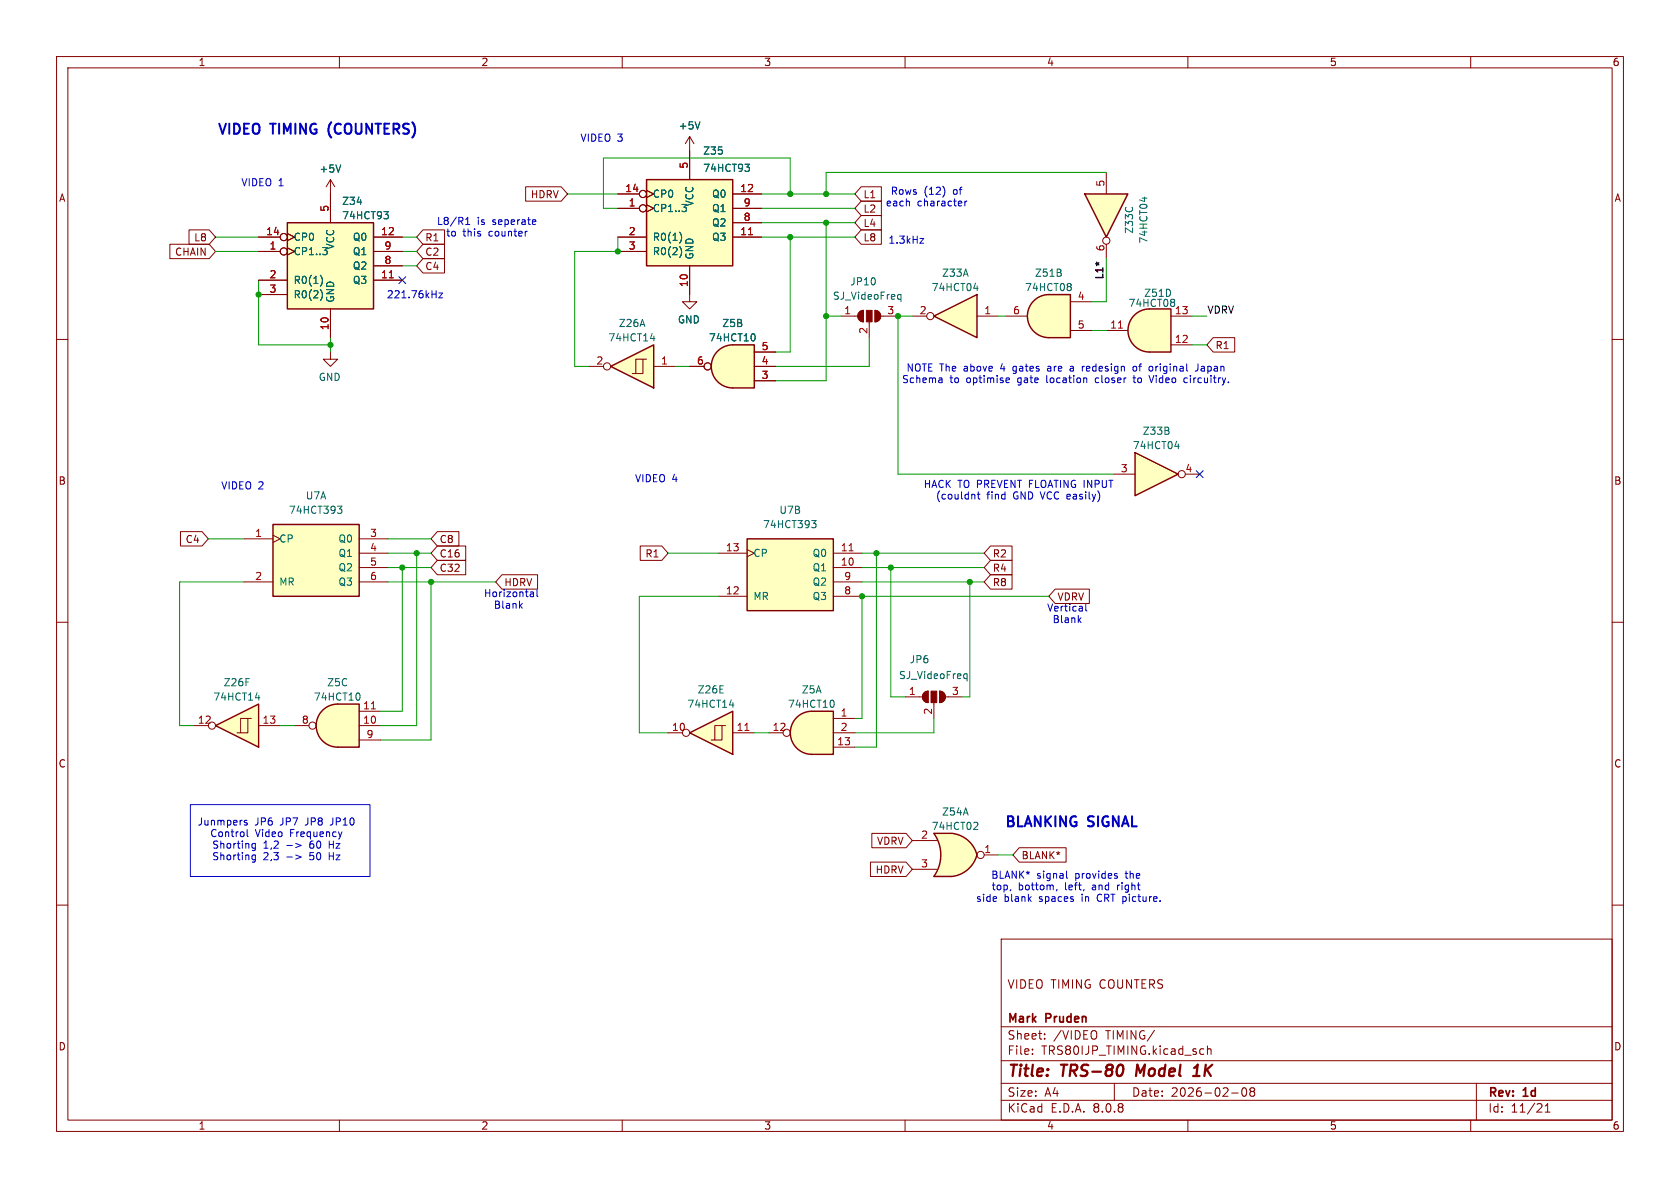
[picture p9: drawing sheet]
<svg xmlns="http://www.w3.org/2000/svg" width="297mm" height="210mm" viewBox="0 0 297 210" stroke-linecap="round" stroke-linejoin="round" font-family="sans-serif">
<defs><g id="words">
<g font-size="2.8" fill="#840000">
<text x="178" y="190.9">Title:</text>
<text x="187.7" y="190.9">TRS-80</text>
<text x="201.7" y="190.9">Model</text>
<text x="212.7" y="190.9">1K</text>
</g>
<g font-size="2.5" fill="#0000c2">
<text x="38.4" y="23.9">VIDEO</text>
<text x="48" y="23.9">TIMING</text>
<text x="58.8" y="23.9">(COUNTERS)</text>
<text x="177.5" y="146.3">BLANKING</text>
<text x="192.5" y="146.3">SIGNAL</text>
</g>
<g font-size="2.1" fill="#840000">
<text x="178" y="175">VIDEO TIMING COUNTERS</text>
<text x="178" y="184">Sheet:</text>
<text x="178" y="181.2">Mark</text>
<text x="185" y="181.2">Pruden</text>
<text x="186.2" y="184">/VIDEO</text>
<text x="195.5" y="184">TIMING/</text>
<text x="178" y="186.7">File:</text>
<text x="184.1" y="186.7">TRS80IJP_TIMING.kicad_sch</text>
<text x="178" y="196.9">KiCad</text>
<text x="178" y="194.1">Size:</text>
<text x="184.7" y="194.1">A4</text>
<text x="185.7" y="196.9">E.D.A.</text>
<text x="193.3" y="196.9">8.0.8</text>
<text x="200" y="194.1">Date:</text>
<text x="207" y="194.1">2026-02-08</text>
<text x="263" y="194.3">Rev:</text>
<text x="263" y="196.9">Id:</text>
<text x="267.1" y="196.9">11/21</text>
<text x="269.4" y="194.3">1d</text>
</g>
<g font-size="1.8" fill="#840000">
<text x="35" y="11.9">1</text>
<text x="85" y="11.9">2</text>
<text x="135" y="11.9">3</text>
<text x="185" y="11.9">4</text>
<text x="235" y="11.9">5</text>
<text x="285" y="11.9">6</text>
<text x="10.3" y="35.9">A</text>
<text x="93.7" y="35.2">HDRV</text>
<text x="152.6" y="35.2">L1</text>
<text x="285.3" y="35.9">A</text>
<text x="152.6" y="37.8">L2</text>
<text x="152.6" y="40.3">L4</text>
<text x="30.8" y="45.4">CHAIN</text>
<text x="34.2" y="42.9">L8</text>
<text x="75.1" y="47.9">C4</text>
<text x="75.1" y="45.4">C2</text>
<text x="75.1" y="42.9">R1</text>
<text x="152.6" y="42.9">L8</text>
<text x="214.8" y="61.9">R1</text>
<text x="10.3" y="85.9">B</text>
<text x="285.3" y="85.9">B</text>
<text x="32.7" y="96.2">C4</text>
<text x="77.6" y="96.2">C8</text>
<text x="77.6" y="98.7">C16</text>
<text x="77.6" y="101.3">C32</text>
<text x="114" y="98.7">R1</text>
<text x="175.4" y="101.3">R4</text>
<text x="175.4" y="98.7">R2</text>
<text x="175.4" y="103.8">R8</text>
<text x="10.3" y="135.9">C</text>
<text x="285.3" y="135.9">C</text>
<text x="154.9" y="149.5">VDRV</text>
<text x="154.7" y="154.6">HDRV</text>
<text x="180.5" y="152.1">BLANK*</text>
<text x="10.3" y="185.9">D</text>
<text x="285.3" y="185.9">D</text>
<text x="35" y="199.9">1</text>
<text x="85" y="199.9">2</text>
<text x="135" y="199.9">3</text>
<text x="185" y="199.9">4</text>
<text x="235" y="199.9">5</text>
<text x="285" y="199.9">6</text>
</g>
<g font-size="1.8" fill="#006464">
<text x="119.9" y="23.1">+5V</text>
<text x="124.2" y="27.5">Z35</text>
<text x="56.4" y="30.7">+5V</text>
<text x="115.3" y="35.2">CP0</text>
<text x="124.2" y="30.6">74HCT93</text>
<text x="125.8" y="35.2">Q0</text>
<text x="60.4" y="36.4">Z34</text>
<text x="60.4" y="39">74HCT93</text>
<text x="115.3" y="37.7">CP1..3</text>
<text x="122.8" y="36.6" transform="rotate(-90 122.8 36.6)">VCC</text>
<text x="125.8" y="40.2">Q2</text>
<text x="125.8" y="37.7">Q1</text>
<text x="200.5" y="41.4" transform="rotate(-90 200.5 41.4)">Z33C</text>
<text x="51.8" y="45.3">CP1..3</text>
<text x="51.8" y="42.8">CP0</text>
<text x="59.3" y="44.2" transform="rotate(-90 59.3 44.2)">VCC</text>
<text x="62.3" y="42.8">Q0</text>
<text x="62.3" y="47.9">Q2</text>
<text x="62.3" y="45.3">Q1</text>
<text x="115.3" y="42.8">R0(1)</text>
<text x="115.3" y="45.3">R0(2)</text>
<text x="122.8" y="46" transform="rotate(-90 122.8 46)">GND</text>
<text x="125.8" y="42.8">Q3</text>
<text x="203" y="43.2" transform="rotate(-90 203 43.2)">74HCT04</text>
<text x="51.8" y="50.4">R0(1)</text>
<text x="51.8" y="52.9">R0(2)</text>
<text x="59.3" y="53.6" transform="rotate(-90 59.3 53.6)">GND</text>
<text x="62.3" y="50.4">Q3</text>
<text x="147.1" y="53.2">SJ_VideoFreq</text>
<text x="150.2" y="50.6">JP10</text>
<text x="164.6" y="51.7">74HCT04</text>
<text x="166.4" y="49.1">Z33A</text>
<text x="181.1" y="51.7">74HCT08</text>
<text x="182.9" y="49.1">Z51B</text>
<text x="202.2" y="52.7">Z51D</text>
<text x="109.3" y="58">Z26A</text>
<text x="119.7" y="57.4">GND</text>
<text x="127.6" y="58">Z5B</text>
<text x="199.4" y="54.5">74HCT08</text>
<text x="207.6" y="55.6">13</text>
<text x="107.5" y="60.6">74HCT14</text>
<text x="125.2" y="60.6">74HCT10</text>
<text x="56.2" y="67.5">GND</text>
<text x="201.9" y="77.1">Z33B</text>
<text x="200.2" y="79.6">74HCT04</text>
<text x="54" y="88.5">U7A</text>
<text x="51" y="91">74HCT393</text>
<text x="134.8" y="93.6">74HCT393</text>
<text x="137.7" y="91">U7B</text>
<text x="49.3" y="96.1">CP</text>
<text x="59.7" y="96.1">Q0</text>
<text x="59.7" y="98.7">Q1</text>
<text x="59.7" y="101.2">Q2</text>
<text x="133.1" y="98.7">CP</text>
<text x="143.6" y="101.2">Q1</text>
<text x="143.6" y="98.7">Q0</text>
<text x="49.3" y="103.7">MR</text>
<text x="59.7" y="103.7">Q3</text>
<text x="133.1" y="106.3">MR</text>
<text x="143.6" y="106.3">Q3</text>
<text x="143.6" y="103.7">Q2</text>
<text x="160.7" y="117.4">JP6</text>
<text x="37.6" y="124.1">74HCT14</text>
<text x="39.4" y="121.5">Z26F</text>
<text x="55.4" y="124.1">74HCT10</text>
<text x="57.7" y="121.5">Z5C</text>
<text x="121.4" y="125.3">74HCT14</text>
<text x="123.2" y="122.8">Z26E</text>
<text x="139.2" y="125.3">74HCT10</text>
<text x="141.7" y="122.8">Z5A</text>
<text x="158.8" y="120.2">SJ_VideoFreq</text>
<text x="164.6" y="146.9">74HCT02</text>
<text x="166.4" y="144.4">Z54A</text>
</g>
<g font-size="1.8" fill="#0000c2">
<text x="102.5" y="25.3">VIDEO 3</text>
<text x="42.6" y="33.1">VIDEO 1</text>
<text x="157.4" y="34.6">Rows</text>
<text x="163.3" y="34.6">(12)</text>
<text x="168.6" y="34.6">of</text>
<text x="77.1" y="40">L8/R1</text>
<text x="84.4" y="40">is</text>
<text x="87.2" y="40">seperate</text>
<text x="156.5" y="36.7">each</text>
<text x="162.1" y="36.7">character</text>
<text x="78.8" y="42">to</text>
<text x="81.8" y="42">this</text>
<text x="86.5" y="42">counter</text>
<text x="157" y="43.3">1.3kHz</text>
<text x="68.3" y="52.9">221.76kHz</text>
<text x="160.2" y="65.9">NOTE The</text>
<text x="170.5" y="65.9">above</text>
<text x="177.2" y="65.9">4</text>
<text x="179.5" y="65.9">gates</text>
<text x="185.8" y="65.9">are</text>
<text x="190" y="65.9">a</text>
<text x="192.4" y="65.9">redesign</text>
<text x="201.6" y="65.9">of</text>
<text x="204.6" y="65.9">original</text>
<text x="213" y="65.9">Japan</text>
<text x="159.4" y="67.9">Schema</text>
<text x="167.9" y="67.9">to</text>
<text x="171" y="67.9">optimise</text>
<text x="180.2" y="67.9">gate</text>
<text x="185.5" y="67.9">location</text>
<text x="194.3" y="67.9">closer</text>
<text x="201.3" y="67.9">to</text>
<text x="204.3" y="67.9">Video</text>
<text x="210.6" y="67.9">circuitry.</text>
<text x="39" y="86.7">VIDEO 2</text>
<text x="112.2" y="85.4">VIDEO 4</text>
<text x="163.2" y="86.5">HACK TO PREVENT FLOATING INPUT</text>
<text x="165.3" y="88.5">(couldnt</text>
<text x="174.4" y="88.5">find</text>
<text x="179.2" y="88.5">GND VCC easily)</text>
<text x="85.5" y="105.8">Horizontal</text>
<text x="87.2" y="107.8">Blank</text>
<text x="89.1" y="103.8">HDRV</text>
<text x="186.8" y="106.4">VDRV</text>
<text x="185" y="108.3">Vertical</text>
<text x="186" y="110.3">Blank</text>
<text x="34.9" y="146.1">Junmpers</text>
<text x="37.1" y="148.2">Control</text>
<text x="45" y="146.1">JP6</text>
<text x="45.1" y="148.2">Video</text>
<text x="49.7" y="146.1">JP7</text>
<text x="51.4" y="148.2">Frequency</text>
<text x="54.3" y="146.1">JP8</text>
<text x="58.9" y="146.1">JP10</text>
<text x="37.4" y="150.2">Shorting</text>
<text x="37.4" y="152.3">Shorting</text>
<text x="46.5" y="150.2">1,2</text>
<text x="46.5" y="152.3">2,3</text>
<text x="55" y="150.2">60</text>
<text x="55" y="152.3">50</text>
<text x="58.6" y="150.2">Hz</text>
<text x="58.6" y="152.3">Hz</text>
<text x="175.1" y="155.5">BLANK*</text>
<text x="183.3" y="155.5">signal</text>
<text x="190.2" y="155.5">provides</text>
<text x="199.3" y="155.5">the</text>
<text x="172.5" y="159.6">side</text>
<text x="175.2" y="157.6">top,</text>
<text x="177.5" y="159.6">blank</text>
<text x="180" y="157.6">bottom,</text>
<text x="183.8" y="159.6">spaces</text>
<text x="188.4" y="157.6">left,</text>
<text x="191.5" y="159.6">in</text>
<text x="193.4" y="157.6">and</text>
<text x="194.4" y="159.6">CRT picture.</text>
<text x="198" y="157.6">right</text>
</g>
<g font-size="1.8" fill="#a90000">
<text x="121.7" y="29.9" transform="rotate(-90 121.7 29.9)">5</text>
<text x="110.4" y="34">14</text>
<text x="130.8" y="34">12</text>
<text x="195.3" y="33.1" transform="rotate(-90 195.3 33.1)">5</text>
<text x="46.9" y="41.7">14</text>
<text x="58.2" y="37.5" transform="rotate(-90 58.2 37.5)">5</text>
<text x="67.3" y="41.7">12</text>
<text x="111.1" y="36.6">1</text>
<text x="111.1" y="41.7">2</text>
<text x="130.8" y="41.7">11</text>
<text x="131.4" y="39.1">8</text>
<text x="131.4" y="36.6">9</text>
<text x="47.6" y="44.2">1</text>
<text x="67.9" y="46.7">8</text>
<text x="67.9" y="44.2">9</text>
<text x="111.1" y="44.2">3</text>
<text x="195.3" y="44.5" transform="rotate(-90 195.3 44.5)">6</text>
<text x="47.6" y="49.3">2</text>
<text x="47.6" y="51.8">3</text>
<text x="67.3" y="49.3">11</text>
<text x="121.7" y="50.8" transform="rotate(-90 121.7 50.8)">10</text>
<text x="190.4" y="53.1">4</text>
<text x="58.2" y="58.5" transform="rotate(-90 58.2 58.5)">10</text>
<text x="149.2" y="55.6">1</text>
<text x="153.4" y="59.1" transform="rotate(-90 153.4 59.1)">2</text>
<text x="156.8" y="55.6">3</text>
<text x="162.5" y="55.6">2</text>
<text x="173.9" y="55.6">1</text>
<text x="179" y="55.6">6</text>
<text x="190.4" y="58.2">5</text>
<text x="196.2" y="58.2">11</text>
<text x="105.3" y="64.5">2</text>
<text x="116.8" y="64.5">1</text>
<text x="123.1" y="64.5">6</text>
<text x="134.5" y="64.5">4</text>
<text x="134.5" y="62">5</text>
<text x="207.6" y="60.7">12</text>
<text x="134.5" y="67.1">3</text>
<text x="198" y="83.6">3</text>
<text x="209.5" y="83.6">4</text>
<text x="45" y="95">1</text>
<text x="65.3" y="95">3</text>
<text x="65.3" y="97.5">4</text>
<text x="65.3" y="100.1">5</text>
<text x="128.2" y="97.5">13</text>
<text x="148.5" y="100.1">10</text>
<text x="148.5" y="97.5">11</text>
<text x="45" y="102.6">2</text>
<text x="65.3" y="102.6">6</text>
<text x="128.2" y="105.2">12</text>
<text x="149.2" y="105.2">8</text>
<text x="149.2" y="102.6">9</text>
<text x="64.1" y="125.5">11</text>
<text x="160.6" y="122.9">1</text>
<text x="168.2" y="122.9">3</text>
<text x="34.9" y="128">12</text>
<text x="46.3" y="128">13</text>
<text x="53.3" y="128">8</text>
<text x="64.1" y="128">10</text>
<text x="64.7" y="130.6">9</text>
<text x="118.7" y="129.3">10</text>
<text x="130.1" y="129.3">11</text>
<text x="136.5" y="129.3">12</text>
<text x="147.9" y="131.8">13</text>
<text x="148.5" y="126.7">1</text>
<text x="148.5" y="129.3">2</text>
<text x="164.8" y="126.4" transform="rotate(-90 164.8 126.4)">2</text>
<text x="162.7" y="148.3">2</text>
<text x="162.7" y="153.4">3</text>
<text x="173.9" y="150.9">1</text>
</g>
<g font-size="1.8" fill="#0f0f0f">
<text x="195.1" y="49.5" transform="rotate(-90 195.1 49.5)">L1*</text>
<text x="213.4" y="55.5">VDRV</text>
</g>
</g></defs>
<g fill="none" stroke="#840000" stroke-width=".18">
<path d="M10 10h277v190h-277zM12 12h273v186h-273zM60 10v2M110 10v2M160 10v2M210 10v2M260 10v2M10 60h2M285 60h2M10 110h2M285 110h2M10 160h2"/>
<path d="M177 166h108v32h-108zM285 160h2M60 198v2M110 198v2M160 198v2M177 194.5h108M177 191.5h108M177 187.5h108M177 181.5h108M182.5 186.3v.1M182.5 185.5v.1M184.7 183.6v.1"/>
<path d="M184.7 182.8v.1M197 191.5v3M210 198v2M212.4 185.4l.4 .1M212.8 186.3l-.4 .1M213.5 185.5l.2-.1 .3 .1 .1 .9M213.5 184.9v1.5M217.7 193.2h1.2M219.7 192.4l.2-.1a.81 .81 0 0 1 .6 .6 .81 .81 0 0 1-.3 .8l-.2 .1a.81 .81 0 0 1-.3-1.4zM221.2 192.9l-.2-.2 .2-.4 .5 .1 .1 .2-.3 .3M221.2 192.9l-.2 .3v.5l.2 .1 .5-.1 .1-.2-.1-.4-.2-.2M221.2 192.9h.3"/>
<path d="M260 198v2M261 191.5v6.5M273.2 196.6h.8M273.2 195.5l.4-.4v1.5"/>
</g>
<path d="M198.4 188.3a1.31 1.31 0 0 1 0 1.5M201.1 188.2l-.3 2M210.9 190.2h1.2M211.1 188.8l.6-.6-.2 2" fill="none" stroke="#840000" stroke-width=".4"/>
<path d="M107.9 64.8l7.7-3.8v7.6z" fill="#ffffc2"/>
<path d="M107.9 64.8l7.7-3.8v7.6z" fill="none" stroke="#840000" stroke-width=".25"/>
<g fill="none" stroke="#840000" stroke-width=".18">
<path d="M104.1 64.8h2.6M113.7 63.5v2.5h-1.3M114.3 63.5h-1.9v2.5h-.6M115.6 64.8h3.8"/>
<circle cx="107.3" cy="64.8" r=".63"/>
</g>
<path d="M115 59.8h.8M115.6 59.4v.9" fill="none" stroke="#006464" stroke-width=".18"/>
<path d="M132.1 95.3h15.2v12.7h-15.2z" fill="#ffffc2"/>
<path d="M132.1 95.3h15.2v12.7h-15.2z" fill="none" stroke="#840000" stroke-width=".25"/>
<path d="M127 97.8h5.1M132.1 97.2l1.2 .6-1.2 .6M147.3 97.8h5.1M127 105.4h5.1M147.3 100.3h5.1M147.3 105.4h5.1M147.3 102.9h5.1" fill="none" stroke="#840000" stroke-width=".18"/>
<path d="M150.1 97.4h.7" fill="none" stroke="#a90000" stroke-width=".18"/>
<path d="M143.5 92h.8l-.5 .5 .4 .1 .1 .4-.3 .3h-.3" fill="none" stroke="#006464" stroke-width=".18"/>
<path d="M140.8 126.9a3.8 3.8 0 0 1 2.7-1.2v7.7a3.8 3.8 0 0 1-3.5-2.4 3.8 3.8 0 0 1 .8-4.1z" fill="#ffffc2" stroke="#ffffc2" stroke-width=".18"/>
<path d="M143.5 125.7h3.8v7.7h-3.8z" fill="#ffffc2"/>
<path d="M140.8 126.9a3.8 3.8 0 0 1 2.7-1.2h3.8v7.7h-3.8a3.8 3.8 0 0 1-3.5-2.4 3.8 3.8 0 0 1 .8-4.1z" fill="none" stroke="#840000" stroke-width=".25"/>
<g fill="none" stroke="#840000" stroke-width=".18">
<path d="M135.9 129.5h2.5M147.3 127h3.8M147.3 129.5h3.8M147.3 132.1h3.8M160 123.2h3.1M163.4 122.5l.7-.3v2a1.02 1.02 0 0 1-.9-.6 1.02 1.02 0 0 1 .2-1.1zM165.1 124.2v2.8M166.1 122.2a1.02 1.02 0 0 1 1 1 1.02 1.02 0 0 1-1 1zM167.1 123.2h3.1"/>
<circle cx="139.1" cy="129.5" r=".63"/>
</g>
<path d="M170.5 119.9h.5M170.5 119.2h.5M171 119.1v1.3M147.3 123.8l.2 .5-.2 .7" fill="none" stroke="#006464" stroke-width=".18"/>
<g fill="#840000" stroke="#840000" stroke-width=".18">
<path d="M163.4 122.5l.7-.3v2a1.02 1.02 0 0 1-.9-.6 1.02 1.02 0 0 1 .2-1.1z"/>
<path d="M164.6 122.2h1v2h-1z"/>
<path d="M166.1 122.2a1.02 1.02 0 0 1 1 1 1.02 1.02 0 0 1-1 1z"/>
</g>
<path d="M200.7 80l7.6 3.8-7.6 3.8z" fill="#ffffc2"/>
<path d="M200.7 80l7.6 3.8-7.6 3.8z" fill="none" stroke="#840000" stroke-width=".25"/>
<g fill="none" stroke="#840000" stroke-width=".18">
<path d="M196.8 83.8h3.9M209.5 83.8h2.6"/>
<circle cx="208.9" cy="83.8" r=".63"/>
</g>
<path d="M207.7 78.9h.8M208.3 78.5v.8" fill="none" stroke="#006464" stroke-width=".18"/>
<path d="M200.5 55.7a3.8 3.8 0 0 1 2.7-1.1v7.6a3.8 3.8 0 0 1-3.5-2.3 3.8 3.8 0 0 1 .8-4.2z" fill="#ffffc2" stroke="#ffffc2" stroke-width=".18"/>
<path d="M203.2 54.6h3.8v7.6h-3.8z" fill="#ffffc2"/>
<path d="M200.5 55.7a3.8 3.8 0 0 1 2.7-1.1h3.8v7.6h-3.8a3.8 3.8 0 0 1-3.5-2.3 3.8 3.8 0 0 1 .8-4.2z" fill="none" stroke="#840000" stroke-width=".25"/>
<path d="M121.9 24.1l-.7 1.3M121.9 24.1v2.6M121.9 24.1l.8 1.3M195.6 58.4h3.8M207 55.9h3.8M207 61h3.8" fill="none" stroke="#840000" stroke-width=".18"/>
<path d="M197.7 58h.8" fill="none" stroke="#a90000" stroke-width=".18"/>
<path d="M123.7 21.5l-.4 1.3M207.4 52.9l.3 .2-.3 .3 .3 .3v.2" fill="none" stroke="#006464" stroke-width=".18"/>
<path d="M191.8 34.3h7.6l-3.8 7.6z" fill="#ffffc2"/>
<path d="M191.8 34.3h7.6l-3.8 7.6z" fill="none" stroke="#840000" stroke-width=".25"/>
<g fill="none" stroke="#840000" stroke-width=".18">
<path d="M195.6 30.5v3.8M195.6 43.2v2.5"/>
<circle cx="195.6" cy="42.5" r=".63"/>
</g>
<path d="M201.9 35h.9M202.3 34.8v.8" fill="none" stroke="#006464" stroke-width=".18"/>
<path d="M114.3 31.8h15.2v15.2h-15.2z" fill="#ffffc2"/>
<path d="M114.3 31.8h15.2v15.2h-15.2z" fill="none" stroke="#840000" stroke-width=".25"/>
<g fill="none" stroke="#840000" stroke-width=".18">
<path d="M109.2 36.8h3.8M109.2 34.3h3.8M114.3 36.2l1.3 .6-1.3 .7M114.3 33.7l1.3 .6-1.3 .6M121.9 26.7v5.1M129.5 36.8h5.1M129.5 34.3h5.1M129.5 39.4h5.1M109.2 41.9h5.1M109.2 44.5h5.1M121.9 47v5.1M129.5 41.9h5.1"/>
<circle cx="113.7" cy="36.8" r=".63"/>
<circle cx="113.7" cy="34.3" r=".63"/>
</g>
<path d="M120.6 36.1h.7M121.3 37.2l-.1 .1M131.7 29h.8l-.4 .5M132.2 29.5l.3 .3v.3l-.3 .2M120.2 41.1a1.49 1.49 0 0 1 0 1.8M120.2 43.6a1.49 1.49 0 0 1 0 1.9" fill="none" stroke="#006464" stroke-width=".18"/>
<path d="M132.3 41.5h.7" fill="none" stroke="#a90000" stroke-width=".18"/>
<path d="M167.7 149.8l5 1.3a5.2 5.2 0 0 1-4.4 3.8z" fill="#ffffc2" stroke="#ffffc2" stroke-width=".18"/>
<path d="M165.1 154.9h3.2M165.1 147.3h3.2" fill="none" stroke="#ffffc2" stroke-width=".18"/>
<path d="M165.1 147.3h3.2v7.6h-3.2a6.7 6.7 0 0 0 0-7.6z" fill="#ffffc2"/>
<path d="M168.3 147.3a5.1 5.1 0 0 1 4.4 3.8l-5 1.3z" fill="#ffffc2" stroke="#ffffc2" stroke-width=".18"/>
<path d="M168.3 147.3h-3.2a6.6 6.6 0 0 1 0 7.6h3.2M168.3 147.3a5.1 5.1 0 0 1 4.4 3.8 5.2 5.2 0 0 1-4.4 3.8" fill="none" stroke="#840000" stroke-width=".25"/>
<g fill="none" stroke="#840000" stroke-width=".18">
<path d="M58.4 31.8l-.7 1.2M58.4 31.8v2.5M58.4 31.8l.8 1.2M161.3 148.6h4.3M161.3 153.7h4.3M174 151.1h2.5"/>
<circle cx="173.4" cy="151.1" r=".63"/>
</g>
<path d="M60.2 29.2l-.4 1.2M172.6 145.4l.3 .2-.1 .3-.7 .7h.8" fill="none" stroke="#006464" stroke-width=".18"/>
<path d="M121.9 129.5l7.6-3.8v7.7z" fill="#ffffc2"/>
<path d="M121.9 129.5l7.6-3.8v7.7z" fill="none" stroke="#840000" stroke-width=".25"/>
<g fill="none" stroke="#840000" stroke-width=".18">
<path d="M148.6 55.9h3M151.9 55.2l.8-.3v2a1.02 1.02 0 0 1-1-.6 1.02 1.02 0 0 1 .2-1.1zM153.7 56.9v2.8M154.7 54.9a1.02 1.02 0 0 1 1 1 1.02 1.02 0 0 1-1 1zM155.7 55.9h3M118.1 129.5h2.5M127.6 128.3v2.5h-1.2M128.3 128.3h-1.9v2.5h-.7M129.5 129.5h3.8"/>
<circle cx="121.3" cy="129.5" r=".63"/>
</g>
<path d="M131.7 129.1h.7" fill="none" stroke="#a90000" stroke-width=".18"/>
<path d="M158.8 52.8h.5M158.8 52.1h.5M159.3 52.1v1.2M129 124.6h.8M129.6 124.2v.8" fill="none" stroke="#006464" stroke-width=".18"/>
<g fill="#840000" stroke="#840000" stroke-width=".18">
<path d="M151.9 55.2l.8-.3v2a1.02 1.02 0 0 1-1-.6 1.02 1.02 0 0 1 .2-1.1z"/>
<path d="M153.2 54.9h1v2h-1z"/>
<path d="M154.7 54.9a1.02 1.02 0 0 1 1 1 1.02 1.02 0 0 1-1 1z"/>
</g>
<path d="M182.7 53.2a3.8 3.8 0 0 1 2.7-1.1v7.6a3.8 3.8 0 0 1-3.5-2.4 3.8 3.8 0 0 1 .8-4.1z" fill="#ffffc2" stroke="#ffffc2" stroke-width=".18"/>
<path d="M185.4 52.1h3.8v7.6h-3.8z" fill="#ffffc2"/>
<path d="M182.7 53.2a3.8 3.8 0 0 1 2.7-1.1h3.8v7.6h-3.8a3.8 3.8 0 0 1-3.5-2.4 3.8 3.8 0 0 1 .8-4.1z" fill="none" stroke="#840000" stroke-width=".25"/>
<path d="M177.8 55.9h3.8M189.2 53.3h3.8M189.2 58.4h3.8" fill="none" stroke="#840000" stroke-width=".18"/>
<path d="M189.1 50.1l.3 .3-.3 .3 .3 .2v.2l-.3 .3" fill="none" stroke="#006464" stroke-width=".18"/>
<path d="M165.1 55.9l7.6-3.8v7.6z" fill="#ffffc2"/>
<path d="M165.1 55.9l7.6-3.8v7.6z" fill="none" stroke="#840000" stroke-width=".25"/>
<g fill="none" stroke="#840000" stroke-width=".18">
<path d="M161.3 55.9h2.5M172.7 55.9h3.8"/>
<circle cx="164.5" cy="55.9" r=".63"/>
</g>
<path d="M172.1 51h.8M172.8 50.5v.9" fill="none" stroke="#006464" stroke-width=".18"/>
<path d="M126.9 62.1a3.8 3.8 0 0 1 2.6-1.1v7.6a3.8 3.8 0 0 1-3.5-2.4 3.8 3.8 0 0 1 .9-4.1z" fill="#ffffc2" stroke="#ffffc2" stroke-width=".18"/>
<path d="M129.5 61h3.8v7.6h-3.8z" fill="#ffffc2"/>
<path d="M126.9 62.1a3.8 3.8 0 0 1 2.6-1.1h3.8v7.6h-3.8a3.8 3.8 0 0 1-3.5-2.4 3.8 3.8 0 0 1 .9-4.1z" fill="none" stroke="#840000" stroke-width=".25"/>
<g fill="none" stroke="#840000" stroke-width=".18">
<path d="M58.4 62.2v1.3h1.3l-1.3 1.3-1.3-1.3h1.3M121.9 64.8h2.6M133.3 67.3h3.9M133.3 64.8h3.9M133.3 62.2h3.9"/>
<circle cx="125.1" cy="64.8" r=".63"/>
</g>
<path d="M133.3 59.1l.2 .4-.2 .7" fill="none" stroke="#006464" stroke-width=".18"/>
<path d="M48.3 92.7h15.2v12.7h-15.2z" fill="#ffffc2"/>
<path d="M48.3 92.7h15.2v12.7h-15.2z" fill="none" stroke="#840000" stroke-width=".25"/>
<path d="M43.2 95.3h5.1M48.3 94.6l1.2 .7-1.2 .6M63.5 95.3h5.1M63.5 97.8h5.1M43.2 102.9h5.1M63.5 102.9h5.1M63.5 100.3h5.1" fill="none" stroke="#840000" stroke-width=".18"/>
<path d="M59.7 89.5h.7l-.4 .5 .4 .1v.4l-.2 .2h-.4" fill="none" stroke="#006464" stroke-width=".18"/>
<path d="M50.8 39.4h15.2v15.2h-15.2z" fill="#ffffc2"/>
<path d="M50.8 39.4h15.2v15.2h-15.2z" fill="none" stroke="#840000" stroke-width=".25"/>
<g fill="none" stroke="#840000" stroke-width=".18">
<path d="M58.4 34.3v5.1M45.7 44.5h3.8M45.7 49.5h5.1M45.7 41.9h3.8M45.7 52.1h5.1M50.8 43.8l1.3 .7-1.3 .6M50.8 41.3l1.3 .6-1.3 .6M58.4 54.6v5.1M66 44.5h5.1M66 49.5h5.1M66 41.9h5.1M66 47h5.1"/>
<circle cx="50.2" cy="41.9" r=".63"/>
<circle cx="50.2" cy="44.4" r=".63"/>
</g>
<path d="M67.9 37.4h.8l-.5 .5M68.4 37.9l.3 .2v.3l-.3 .3M56.7 48.7a1.49 1.49 0 0 1 0 1.8M56.7 51.3a1.49 1.49 0 0 1 0 1.8M57.1 43.8h.7M57.8 44.8l-.1 .2" fill="none" stroke="#006464" stroke-width=".18"/>
<path d="M68.8 49.1h.7" fill="none" stroke="#a90000" stroke-width=".18"/>
<path d="M57 125.6a3.8 3.8 0 0 1 2.7-1.1v7.6a3.8 3.8 0 0 1-3.5-2.4 3.8 3.8 0 0 1 .8-4.1z" fill="#ffffc2" stroke="#ffffc2" stroke-width=".18"/>
<path d="M59.7 124.5h3.8v7.6h-3.8z" fill="#ffffc2"/>
<path d="M57 125.6a3.8 3.8 0 0 1 2.7-1.1h3.8v7.6h-3.8a3.8 3.8 0 0 1-3.5-2.4 3.8 3.8 0 0 1 .8-4.1z" fill="none" stroke="#840000" stroke-width=".25"/>
<g fill="none" stroke="#840000" stroke-width=".18">
<path d="M52.1 128.3h2.5M63.5 128.3h3.8M63.5 125.7h3.8M63.5 130.8h3.8"/>
<circle cx="55.2" cy="128.3" r=".63"/>
</g>
<path d="M65.6 125.3h.8" fill="none" stroke="#a90000" stroke-width=".18"/>
<path d="M63.5 122.6l.2 .4-.2 .7" fill="none" stroke="#006464" stroke-width=".18"/>
<path d="M38.1 128.3l7.6-3.8v7.6z" fill="#ffffc2"/>
<path d="M38.1 128.3l7.6-3.8v7.6z" fill="none" stroke="#840000" stroke-width=".25"/>
<g fill="none" stroke="#840000" stroke-width=".18">
<path d="M58.4 34.3v5.1M92.9 33h6.3l1.1 1.3-1.1 1.3h-6.3zM109.2 36.8h3.8M109.2 34.3h3.8M114.3 36.2l1.3 .6-1.3 .7M114.3 33.7l1.3 .6-1.3 .6M121.9 26.7v5.1M129.5 36.8h5.1M129.5 34.3h5.1M129.5 39.4h5.1M152.2 35.6h3.6v2.5h-3.6l-1.1-1.3zM152.2 33h3.6v2.6h-3.6l-1.1-1.3z"/>
<path d="M152.2 38.1h3.6v2.5h-3.6l-1.1-1.2zM30 43.2h7l1.1 1.3-1.1 1.2h-7zM33.4 40.6h3.6l1.1 1.3-1.1 1.3h-3.6zM45.7 44.5h3.8M45.7 49.5h5.1M45.7 41.9h3.8M45.7 52.1h5.1M50.8 43.8l1.3 .7-1.3 .6M50.8 41.3l1.3 .6-1.3 .6M58.4 54.6v5.1M66 44.5h5.1M66 49.5h5.1"/>
<path d="M66 41.9h5.1M66 47h5.1M74.8 45.7h3.8v2.6h-3.8l-1.1-1.3zM74.8 43.2h3.8v2.5h-3.8l-1.1-1.2zM74.8 40.6h3.8v2.6h-3.8l-1.1-1.3zM109.2 44.5h5.1M109.2 41.9h5.1M121.9 47v6.3h1.3l-1.3 1.3-1.3-1.3h1.3M129.5 41.9h5.1M152.2 40.6h3.6v2.6h-3.6l-1.1-1.3zM214.5 59.7h3.8v2.5h-3.8l-1.1-1.2zM121.9 64.8h2.6"/>
<path d="M133.3 67.3h3.9M133.3 64.8h3.9M133.3 62.2h3.9M31.9 94h3.8l1.1 1.3-1.1 1.2h-3.8zM77.3 94h3.8v2.5h-3.8l-1.1-1.2zM77.3 96.5h5v2.6h-5l-1.1-1.3zM77.3 99.1h5v2.5h-5l-1.1-1.3zM113.2 96.5h3.8l1.1 1.3-1.1 1.3h-3.8zM175.1 99.1h3.8v2.5h-3.8l-1.1-1.3zM175.1 96.5h3.8v2.6h-3.8l-1.1-1.3zM88.7 101.6h6.3v2.5h-6.3l-1.1-1.2zM175.1 101.6h3.8v2.5h-3.8l-1.1-1.2z"/>
<path d="M186.5 104.1h6.1v2.6h-6.1l-1.1-1.3zM34.3 128.3h2.5M43.8 127v2.5h-1.3M44.4 127h-1.9v2.5h-.6M45.7 128.3h3.8M153.9 152.4h6.3l1.1 1.3-1.1 1.2h-6.3zM154.1 147.3h6.1l1.1 1.3-1.1 1.3h-6.1zM180.2 149.9h8.3v2.5h-8.3l-1.1-1.3z"/>
<circle cx="113.7" cy="36.8" r=".63"/>
<circle cx="113.7" cy="34.3" r=".63"/>
<circle cx="50.2" cy="41.9" r=".63"/>
<circle cx="50.2" cy="44.4" r=".63"/>
<circle cx="125.1" cy="64.8" r=".63"/>
<circle cx="37.5" cy="128.3" r=".63"/>
</g>
<g fill="none" stroke="#006464" stroke-width=".18">
<path d="M60.2 29.2l-.4 1.2M67.9 37.4h.8l-.5 .5M68.4 37.9l.3 .2v.3l-.3 .3M120.6 36.1h.7M121.3 37.2l-.1 .1M123.7 21.5l-.4 1.3M131.7 29h.8l-.4 .5M132.2 29.5l.3 .3v.3l-.3 .2M56.7 48.7a1.49 1.49 0 0 1 0 1.8M56.7 51.3a1.49 1.49 0 0 1 0 1.8M57.1 43.8h.7M57.8 44.8l-.1 .2"/>
<path d="M120.2 41.1a1.49 1.49 0 0 1 0 1.8M120.2 43.6a1.49 1.49 0 0 1 0 1.9M133.3 59.1l.2 .4-.2 .7M45.1 123.3h.8M45.8 122.9v.9"/>
</g>
<g fill="none" stroke="#0000c2" stroke-width=".18">
<path d="M82.3 39.7h.8M82.3 38.8l.4-.4v1.3M94.5 38.8l.2 .3-.6 .2M94.7 39.6l-.2 .1M166.9 33.3l.1 .5-.1 .7M170.6 35.6v.8M170.9 35.6l-.3 .2M77.6 51.8h.6l-.6 .9h.6M162.6 42.2h.7l-.7 .8h.7M166.4 66.8l.1 .2v.6M166.5 67.6h-.1M166.5 67.1l-.1 .1"/>
<path d="M178 66.8l.4 .1 .1 .2-.6 .1M178.4 67.6h-.4M185.4 64.8h-.2M185.4 65.1l-.2 .2 .2 .3M189.6 64.8h-.4M189.6 65.1h-.3l-.1 .2v.2l.4 .1M191.6 64.8h.1M192.1 66.9v.7M193.8 66.9l-.2 .5 .3 .2M200.3 66.8h.5M200.4 64.8h.3l.3 .2v.4l-.3 .2-.3-.1-.1-.1zM200.5 66.4v1.1l.3 .1"/>
<path d="M203.1 66.4l.5 1.2 .4-1.2M203.6 64.8l.2 .2v.4l-.2 .2M209.4 67.5l.1 .1h.4M209.4 66.9h.1M211.8 64.3v.9a.41 .41 0 0 1-.5 .4M212.5 64.8h-.1M212.5 65.1l-.2 .2 .2 .3M172.2 87.4l.1 .2v.6M172.8 87.4h.5M172.9 86.9v1.1l.4 .2M92 107l.3 .5M92.3 106.7l-.5 .5"/>
<path d="M93.9 104.6l.4 .1v.8M94.3 105.4l-.4 .1M94.3 104.9l-.4 .1M94.9 104.2v1.1l.2 .2M190.7 109.6l.4 .5M191.1 109.2l-.5 .5M192 106.7v1.1l.1 .2M33.7 142.2h31.7v12.7h-31.7zM43.7 145.1l-.3-.1-.2 .2v.2l.5 .1v.3h-.5M43.7 146.6v1.1l.2 .2M45.1 149.1v1l-.2 .3-.3-.1M45.1 151.1v1.1l-.2 .2-.3-.1"/>
<path d="M45.1 149.2l-.3-.1-.3 .2 .2 .6h.4M45.1 151.2l-.3-.1-.3 .3 .2 .5h.4M50.7 149.5h1M50.7 151.5h1M52.3 149.1l.9 .4-.9 .3M52.3 151.1l.9 .4-.9 .4M60.4 147.1l-.3 .8M178.7 157.2l-.1 .3M186.9 157.2l-.2 .3M188.6 154v1.1l.1 .2M197.4 154.8l.2 .2-.2 .3M197.4 154.4l.1 .1"/>
</g>
<g fill="none" stroke="#009600" stroke-width=".18">
<path d="M100.3 34.3h8.9M134.6 34.3h16.5M134.6 36.8h16.5M134.6 39.4h16.5M139.7 34.3v-6.4h-33v8.9h2.5M146 39.4v27.9h-8.8M195.6 30.5h-49.6v3.8M38.1 44.5h7.6M38.1 41.9h7.6M45.7 49.5v11.5h12.7M58.4 59.7v2.5M71.1 44.5h2.6"/>
<path d="M71.1 47h2.6M71.1 41.9h2.6M109.2 41.9v2.6h-7.6v20.3h2.5M134.6 41.9h16.5M139.7 41.9v20.3h-2.5M146 55.9h2.6M153.7 59.7v5.1h-16.5M161.3 55.9h-2.6v27.9h38.1M176.5 55.9h1.3M193 58.4h2.6M195.6 45.7v7.6h-2.6M210.8 55.9h2.6"/>
<path d="M119.4 64.8h2.5M210.8 61h2.6M36.8 95.3h6.4M68.6 97.8h7.6M68.6 95.3h7.6M73.7 97.8v30.5h-6.4M118.1 97.8h8.9M152.4 97.8h21.6M154.9 97.8v34.3h-3.8M43.2 102.9h-11.5v25.4h2.6M68.6 100.3h7.6M68.6 102.9h19"/>
<path d="M71.1 100.3v25.4h-3.8M76.2 102.9v27.9h-8.9M127 105.4h-14v24.1h5.1M152.4 100.3h21.6M152.4 102.9h21.6M157.5 100.3v22.9h2.5M171.4 102.9v20.3h-1.2M185.4 105.4h-33v21.6h-1.3M49.5 128.3h2.6M133.3 129.5h2.6M165.1 127v2.5h-14M176.5 151.1h2.6"/>
</g>
<path d="M70.5 48.9l1.2 1.2M71.7 48.9l-1.2 1.2M211.5 83.2l1.2 1.2M212.7 83.2l-1.2 1.2" fill="none" stroke="#000084" stroke-width=".18"/>
<path d="M68.8 49.1h.7M132.3 41.5h.7" fill="none" stroke="#a90000" stroke-width=".18"/>
<g fill="#009600" stroke="#009600" stroke-width=".18">
<circle cx="146" cy="55.9" r=".46"/>
<circle cx="158.7" cy="55.9" r=".46"/>
<circle cx="146" cy="34.3" r=".46"/>
<circle cx="146" cy="39.4" r=".46"/>
<circle cx="45.7" cy="52.1" r=".46"/>
<circle cx="139.7" cy="34.3" r=".46"/>
<circle cx="139.7" cy="41.9" r=".46"/>
<circle cx="109.2" cy="44.5" r=".46"/>
<circle cx="58.4" cy="61" r=".46"/>
<circle cx="171.4" cy="102.9" r=".46"/>
<circle cx="152.4" cy="105.4" r=".46"/>
<circle cx="154.9" cy="97.8" r=".46"/>
<circle cx="157.5" cy="100.3" r=".46"/>
<circle cx="73.7" cy="97.8" r=".46"/>
<circle cx="71.1" cy="100.3" r=".46"/>
<circle cx="76.2" cy="102.9" r=".46"/>
</g>
<use href="#words"/>
</svg>
